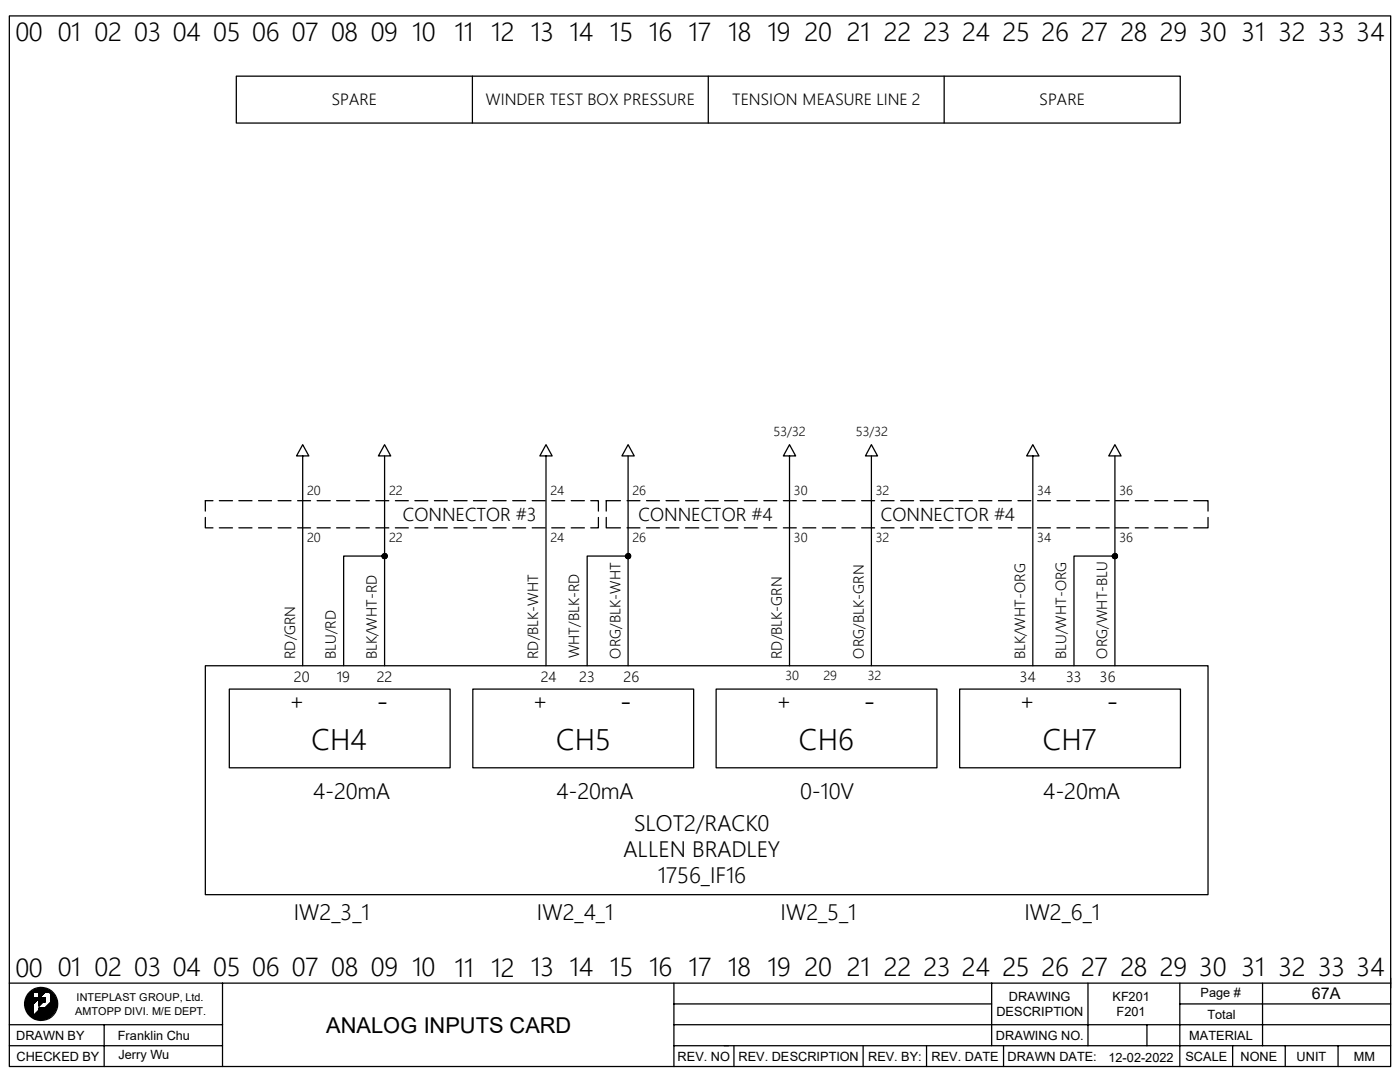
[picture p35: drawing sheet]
<svg xmlns="http://www.w3.org/2000/svg" width="279mm" height="216mm" viewBox="0 0 279 216" stroke-linecap="round" stroke-linejoin="round" font-family="sans-serif">
<defs><g id="words">
<g font-size="5.8">
<text x="75.1" y="142">-</text>
<text x="123.7" y="142">-</text>
<text x="172.3" y="142">-</text>
<text x="220.9" y="142">-</text>
<text x="62.2" y="149.7">CH4</text>
<text x="111" y="149.7">CH5</text>
<text x="159.4" y="149.7">CH6</text>
<text x="208.1" y="149.7">CH7</text>
</g>
<g font-size="5.1">
<text x="3.1" y="8.2">00</text>
<text x="11.5" y="8.2">01 02 03 04 05 06 07 08 09</text>
<text x="82.3" y="8.3">10</text>
<text x="90.7" y="8.3">11</text>
<text x="98.1" y="8.3">12</text>
<text x="106" y="8.2">13</text>
<text x="113.6" y="8.3">14</text>
<text x="121.7" y="8.2">15 16</text>
<text x="137.4" y="8.3">17</text>
<text x="145.3" y="8.2">18 19 20</text>
<text x="169" y="8.3">21</text>
<text x="176.4" y="8.2">22 23 24 25 26 27 28 29 30 31 32 33 34</text>
<text x="3.1" y="194.9">00</text>
<text x="11.5" y="194.8">01 02 03 04</text>
<text x="42.5" y="194.8">05 06 07 08 09 10</text>
<text x="90.7" y="194.9">11 12</text>
<text x="106" y="194.8">13</text>
<text x="113.6" y="194.8">14 15 16 17 18 19</text>
<text x="160.6" y="194.8">20</text>
<text x="169" y="194.8">21 22</text>
<text x="184.3" y="194.8">23</text>
<text x="192" y="194.8">24</text>
<text x="200.1" y="194.8">25 26</text>
<text x="215.8" y="194.8">27</text>
<text x="223.6" y="194.8">28 29 30</text>
<text x="247.8" y="194.8">31</text>
<text x="255.1" y="194.8">32 33 34</text>
</g>
<g font-size="4.4">
<text x="57.8" y="141.6">+</text>
<text x="106.3" y="141.6">+</text>
<text x="154.9" y="141.6">+</text>
<text x="203.5" y="141.6">+</text>
<text x="62.5" y="159.3">4-20mA</text>
<text x="111" y="159.3">4-20mA</text>
<text x="159.7" y="159.3">0-10V</text>
<text x="208.2" y="159.3">4-20mA</text>
<text x="126.6" y="165.7">SLOT2/RACK0</text>
<text x="124.4" y="170.9">ALLEN BRADLEY</text>
<text x="131.3" y="176.2">1756_IF16</text>
<text x="58.6" y="183.6">IW2_3_1</text>
<text x="107.2" y="183.6">IW2_4_1</text>
<text x="155.8" y="183.6">IW2_5_1</text>
<text x="204.4" y="183.6">IW2_6_1</text>
<text x="65.1" y="206">ANALOG INPUTS CARD</text>
</g>
<g font-size="3.6">
<text x="80.4" y="103.9">CONNECTOR #3</text>
<text x="127.4" y="103.9">CONNECTOR #4</text>
<text x="175.8" y="103.9">CONNECTOR #4</text>
</g>
<g font-size="3.2">
<text x="66.2" y="21">SPARE</text>
<text x="96.9" y="21">WINDER TEST BOX PRESSURE</text>
<text x="146.1" y="21">TENSION MEASURE LINE 2</text>
<text x="207.5" y="21">SPARE</text>
<text x="261.8" y="199.4">67A</text>
</g>
<g font-size="2.9">
<text x="58.9" y="131.6" transform="rotate(-90 58.9 131.6)">RD/GRN</text>
<text x="67" y="131.6" transform="rotate(-90 67 131.6)">BLU/RD</text>
<text x="75.2" y="131.6" transform="rotate(-90 75.2 131.6)">BLK/WHT-RD</text>
<text x="107.4" y="131.6" transform="rotate(-90 107.4 131.6)">RD/BLK-WHT</text>
<text x="115.6" y="131.4" transform="rotate(-90 115.6 131.4)">WHT/BLK-RD</text>
<text x="123.8" y="131.4" transform="rotate(-90 123.8 131.4)">ORG/BLK-WHT</text>
<text x="156" y="131.6" transform="rotate(-90 156 131.6)">RD/BLK-GRN</text>
<text x="172.4" y="131.4" transform="rotate(-90 172.4 131.4)">ORG/BLK-GRN</text>
<text x="204.6" y="131.6" transform="rotate(-90 204.6 131.6)">BLK/WHT-ORG</text>
<text x="212.8" y="131.6" transform="rotate(-90 212.8 131.6)">BLU/WHT-ORG</text>
<text x="221" y="131.4" transform="rotate(-90 221 131.4)">ORG/WHT-BLU</text>
<text x="58.7" y="136">20</text>
<text x="67.2" y="136">19</text>
<text x="75.2" y="136">22</text>
<text x="107.9" y="136">24</text>
<text x="115.6" y="136">23</text>
<text x="124.5" y="136">26</text>
<text x="203.5" y="136">34</text>
<text x="212.8" y="136">33</text>
<text x="219.5" y="136">36</text>
</g>
<g font-size="2.5">
<text x="154.4" y="86.9">53/32</text>
<text x="170.8" y="86.9">53/32</text>
<text x="61.3" y="98.8">20</text>
<text x="77.6" y="98.8">22</text>
<text x="109.9" y="98.8">24</text>
<text x="126.2" y="98.8">26</text>
<text x="158.5" y="98.8">30</text>
<text x="174.8" y="98.8">32</text>
<text x="207" y="98.8">34</text>
<text x="223.4" y="98.8">36</text>
<text x="61.3" y="108.2">20</text>
<text x="77.6" y="108.2">22</text>
<text x="109.9" y="108.2">24</text>
<text x="126.2" y="108.2">26</text>
<text x="158.5" y="108.2">30</text>
<text x="174.8" y="108.2">32</text>
<text x="207" y="108.2">34</text>
<text x="223.4" y="108.2">36</text>
<text x="156.8" y="135.7">30</text>
<text x="164.3" y="135.7">29</text>
<text x="173.2" y="135.7">32</text>
<text x="198.8" y="202.8">DESCRIPTION</text>
<text x="201.3" y="199.7">DRAWING</text>
<text x="222" y="199.7">KF201</text>
<text x="222.8" y="202.7">F201</text>
<text x="239.6" y="198.9">Page #</text>
<text x="241" y="203.3">Total</text>
<text x="3.2" y="207.5">DRAWN BY</text>
<text x="23.5" y="207.5">Franklin Chu</text>
<text x="198.8" y="207.5">DRAWING NO.</text>
<text x="237.3" y="207.5">MATERIAL</text>
<text x="3.3" y="211.6">CHECKED BY</text>
<text x="23.6" y="211.4">Jerry Wu</text>
<text x="135.2" y="211.6">REV. NO REV. DESCRIPTION</text>
<text x="173.2" y="211.6">REV. BY:</text>
<text x="185.9" y="211.6">REV. DATE</text>
<text x="201.1" y="211.6">DRAWN DATE:</text>
<text x="221.2" y="211.9">12-02-2022</text>
<text x="236.6" y="211.6">SCALE</text>
<text x="247.6" y="211.6">NONE</text>
<text x="258.7" y="211.6">UNIT</text>
<text x="270.2" y="211.6">MM</text>
</g>
<g font-size="2.2">
<text x="15" y="202.4">AMTOPP DIVI. M/E DEPT.</text>
<text x="15.3" y="199.8">INTEPLAST GROUP, Ltd.</text>
</g>
</g></defs>
<g fill="none" stroke="#000" stroke-width=".25">
<path d="M1.9 3.2h275.6v209.6h-275.6zM47.2 15.2h188.3v9.4h-188.3zM94.3 15.2v9.4M141.4 15.2v9.4M188.4 15.2v9.4M42.5 99.9h-1.5v2.1M43.8 99.9h2.6M47.7 99.9h2.6M51.6 99.9h2.6M55.5 99.9h2.6M59.4 99.9h2.6M60.4 91h1.2l-1.2-2.3-1.2 2.3h1.2v41.8"/>
<path d="M63.3 99.9h2.6M67.2 99.9h2.6M71.1 99.9h2.6M75 99.9h2.6M76.8 88.7l1.2 2.3h-2.5zM76.8 91v41.8M78.9 99.9h2.6M82.8 99.9h2.6M86.7 99.9h2.6M90.6 99.9h2.6M94.5 99.9h2.6M98.4 99.9h2.6"/>
<path d="M102.3 99.9h2.6M106.2 99.9h2.6M109 91h1.2l-1.2-2.3-1.3 2.3h1.3v41.8M110.1 99.9h2.6M114 99.9h2.6M117.9 99.9h1.5v2.1M123.8 99.9h-2.8v2.1M125.1 99.9h2.6M125.3 88.7l1.3 2.3h-2.5zM125.3 91v41.8M129 99.9h2.6M132.9 99.9h2.6"/>
<path d="M136.8 99.9h2.6M140.7 99.9h2.6M144.6 99.9h2.6M148.5 99.9h2.6M152.4 99.9h2.6M156.3 99.9h2.6M157.6 91h1.2l-1.2-2.3-1.3 2.3h1.3v41.8M160.2 99.9h2.6M164.1 99.9h2.7M168 99.9h2.6M172 99.9h2.5M173.9 88.7l1.2 2.3h-2.4z"/>
<path d="M173.9 91v41.8M175.9 99.9h2.5M179.7 99.9h2.6M183.6 99.9h2.6M187.5 99.9h2.7M191.4 99.9h2.7M195.3 99.9h2.7M199.3 99.9h2.5M203.2 99.9h2.5M206.1 91h1.2l-1.2-2.3-1.2 2.3h1.2v41.8M207.1 99.9h2.5M210.9 99.9h2.6"/>
<path d="M214.8 99.9h2.7M218.7 99.9h2.7M222.5 88.7l1.2 2.3h-2.4zM222.5 91v41.8M222.6 99.9h2.7M226.6 99.9h2.6M230.5 99.9h2.5M234.4 99.9h2.5M238.3 99.9h2.8v2.1M41 103.3v2h1.5M43.8 105.3h2.6M47.7 105.3h2.6"/>
<path d="M51.6 105.3h2.6M55.5 105.3h2.6M59.4 105.3h2.6M63.3 105.3h2.6M67.2 105.3h2.6M71.1 105.3h2.6M75 105.3h2.6M76.7 110.4l-.5 .5M76.8 111h-8.2v21.8M76.9 110.4l-.7 .7M77 110.5l-.7 .7M77.1 110.6l-.7 .7"/>
<path d="M77.2 110.7l-.7 .7M77.2 111.2l-.2 .2M77.3 110.8l-.7 .7M77.3 111l-.5 .5M78.9 105.3h2.6M82.8 105.3h2.6M86.7 105.3h2.6M90.6 105.3h2.6M94.5 105.3h2.6M98.4 105.3h2.6M102.3 105.3h2.6M106.2 105.3h2.6"/>
<path d="M110.1 105.3h2.6M114 105.3h2.6M119.4 103.3v2h-1.5M121 103.3v2h2.8M125.1 105.3h2.6M125.3 110.4l-.5 .5M125.3 111h-8.1v21.8M125.5 110.4l-.7 .7M125.6 110.5l-.7 .7M125.7 110.6l-.7 .7M125.8 110.7l-.7 .7M125.8 111.2l-.2 .2"/>
<path d="M125.9 110.8l-.7 .7M125.9 111l-.6 .5M129 105.3h2.6M132.9 105.3h2.6M136.8 105.3h2.6M140.7 105.3h2.6M144.6 105.3h2.6M148.5 105.3h2.6M152.4 105.3h2.6M156.3 105.3h2.6M160.2 105.3h2.6M164.1 105.3h2.7"/>
<path d="M168 105.3h2.6M172 105.3h2.5M175.9 105.3h2.5M179.7 105.3h2.6M183.6 105.3h2.6M187.5 105.3h2.7M191.4 105.3h2.7M195.3 105.3h2.7M199.3 105.3h2.5M203.2 105.3h2.5M207.1 105.3h2.5M210.9 105.3h2.6"/>
<path d="M214.8 105.3h2.7M218.7 105.3h2.7M222.4 110.4l-.4 .5M222.5 111h-8.2v21.8M222.6 105.3h2.7M222.6 110.4l-.6 .7M222.8 110.5l-.8 .7M222.8 110.6l-.7 .7M222.9 110.7l-.7 .7M223 111.2l-.2 .2M223 110.8l-.7 .7M223 111l-.5 .5"/>
<path d="M226.6 105.3h2.6M230.5 105.3h2.5M234.4 105.3h2.5M241.1 103.3v2h-2.8M41 132.8h200.1v45.7h-200.1zM45.8 137.5h44v15.7h-44zM94.4 137.5h44v15.7h-44zM142.9 137.5h44.1v15.7h-44.1zM191.5 137.5h44.1v15.7h-44.1zM1.9 196.2h275.6M6.2 198l-.4 .4M6.5 197.8l-.9 .8"/>
<path d="M6.6 198.1l-1.4 1.4M6.6 198.2l-1.4 1.4M6.6 198.2l-1.4 1.5M6.6 198.3l-1.4 1.5M6.6 198.3l-1.4 1.6M6.6 198.4l-1.4 1.5M6.6 198.6l-1.5 1.6M6.6 198.7l-1.5 1.5M6.6 198.8l-1.5 1.5M6.6 198.8l-1.5 1.6M6.6 198.9l-1.5 1.5 1.5-1.4M6.6 199l-1.5 1.6"/>
<path d="M6.6 199.1l-1.5 1.5M6.6 199.2l-1.5 1.5M6.7 197.7l-1.2 1.1M6.8 199.2l-1.6 1.6M6.8 197.6l-1.3 1.4M6.9 199.2l-1.7 1.7M6.9 197.5l-1.5 1.6M7 199.2l-1.8 1.8M7.1 197.5l-1.8 1.7M7.1 199.2l-1.9 1.9M7.2 197.4l-1.9 1.9M7.2 198l.8-.7-.8 .7"/>
<path d="M7.2 199.2l-2 1.9M7.2 199.2l-2 2M7.3 197.4l-2.1 2M7.3 199.2l-2.1 2.1M7.4 197.4l-.7 .6M7.4 199.2l-2.1 2.1 2.2-2.1M7.5 197.4l-.7 .6M7.5 197.3l-.6 .7M7.5 199.2l-2.2 2.2M7.6 199.2l-2.3 2.3M7.6 197.3l-.7 .7M7.7 197.3l-.7 .7"/>
<path d="M7.8 199.1l1.6-1.6-4.1 4M7.8 197.3l-.7 .7M7.8 198.6l1.3-1.2-1.3 1.3M7.8 197.8v1.3h-1.3M7.9 197.3l-.8 .7M7.9 199.1v.1M8 199.2l-.2 .1M8 199.1l-.2 .2M8.1 197.3l-.8 .7M8.1 199.1l-.3 .3 .3-.2M8.2 197.2l-.8 .8M8.2 199.1l-.4 .4"/>
<path d="M8.2 197.2l-.7 .8M8.2 199.2l-.4 .4M8.3 197.3l-.8 .7M8.3 199.1l-.5 .5 .5-.4M8.4 197.3l-.8 .7M8.4 199.1l-.6 .6M8.4 197.3l-.7 .7M8.4 199.2l-.6 .6M8.5 197.3l-.8 .7M8.5 199.1l-.7 .8M8.6 199.2l-.8 .7M8.6 199.1l-.8 .8"/>
<path d="M8.6 197.3l-.8 .8M8.6 199.2l-.8 .8M8.7 197.3l-.9 .9M8.7 199.1l-.9 1M8.8 199.1l-1 1 1-.9M8.8 197.3l-1 1M8.9 199.1l-1.1 1.1M8.9 197.3l-1.1 1.1M8.9 199.1l-1.1 1.1 1.1-1M8.9 197.4l-1.1 1.1 1.2-1.1M9 199.4l-1.2 1.2M9 199.5l-1.2 1.2"/>
<path d="M9 199.7l-.3 .2M9 199.9h-.2M9 199.1l-1.2 1.2 1.2-1.1M9 199.1l-1.2 1.3 1.2-1.2M9 199.2l-1.2 1.2 1.2-1.1M9 199.3l-1.2 1.2 1.2-1.1M9 199.3l-1.2 1.3M9 199.4l-1.2 1.3M9 199.5l-.4 .4M9 199.7l-.2 .2 .2-.3-.3 .3M9 199.8v.1M9 199.1h-1.2v1.6l.8-.8"/>
<path d="M9 199.1v.8h-.4M9.1 197.4l-1.3 1.4M9.3 197.4l-1.5 1.5M9.3 197.4l-1.5 1.6M9.4 197.5l-4 4.1 2.3-2.4M9.5 197.5l-.5 .5M9.6 197.6l-.5 .4M9.7 198l.2-.2-.2 .2M9.7 197.6l-.5 .4M9.7 197.7l-.4 .3M9.7 197.7l-.3 .3M9.8 197.7l-.4 .3"/>
<path d="M9.8 197.7l-.3 .3M9.8 198l.2-.1-.1 .1M9.9 197.9l.3 .3M9.9 197.7l-.3 .3M10 197.8l-.2 .2M10 198.1l.2-.1-.2 .2M10.1 197.9l-.2 .2 .2-.1M10.1 199.9l.9-.8-4.1 4.1M10.2 198l-.1 .2 .2-.1M10.3 198.2v1.7l-1.3 1.3h-1.2v.4l-1.3 1.2M10.3 198.1l-.2 .2M10.3 198.1l-.2 .3"/>
<path d="M10.4 198.2l-.3 .2M10.4 198.2l-.3 .4M10.5 198.3l-.4 .4M10.5 198.3l-.4 .5M10.6 198.4l-.5 .4M10.6 198.4l-.5 .5M10.6 198.5l-.5 .5M10.7 198.5l-.6 .6 .6-.6M10.7 198.6l-.6 .6M10.8 198.6l-.7 .6M10.8 198.7l-.7 .6M10.8 198.7l-.7 .7"/>
<path d="M10.8 198.8l-.7 .7M10.9 198.8l-.8 .8M10.9 198.9l-.8 .7M10.9 198.9l-.8 .8M11 199l-.9 .8M11 199l-.9 .9M11 199.1l-4 4.1M11 199.2l-3.9 4M11.1 199.3l-3.9 3.9M11.1 199.4l-3.9 3.8M11.1 199.4l-3.8 3.9M11.1 199.5l-3.7 3.8 3.8-3.7"/>
<path d="M11.2 199.7l-3.6 3.6M11.2 199.8l-3.6 3.6M11.2 199.8l-3.5 3.6M11.2 199.9l-3.5 3.5M11.3 199.9l-3.5 3.5M44.4 196.2v8.3M134.5 196.2v16.6M197.9 196.2v12.5M217.1 196.2v12.5M235.5 196.2v16.6M252 196.2v12.5M277.5 195.2v1.9"/>
<path d="M1.9 204.5h42.5M1.9 208.7h42.5M5.1 200l1.5-1.5-1.5 1.6M6.6 200.4l-1.2 1.3M6.6 200.5l-1.1 1.3M6.6 200.7l-1.1 1.1M6.6 200.7l-1.1 1.2M6.6 200.9l-1 1.1M6.6 201l-1 1M6.6 201.1l-.9 1M6.6 201.2l-.9 .9 .9-.8M6.6 201.3l-.8 .9"/>
<path d="M6.6 201.4l-.8 .9M6.6 201.6l-.7 .8M6.6 201.7l-.7 .7M6.6 201.9l-.6 .6M6.6 202l-.5 .6M6.6 202.1l-.5 .5M6.6 200.4l-1.2 1.2M6.6 201.5l-.8 .8M6.6 201.8l-.6 .6M6.6 201.8l-.6 .7M6.6 201.9l-.5 .7M6.6 202.1l-.4 .5"/>
<path d="M6.6 202.2l-.4 .5 .4-.4M6.6 202.4l-.3 .3M6.6 202.4l-.3 .4M6.6 202.6l-.2 .2M7.5 203.3l3.7-3.7-3.7 3.7M7.8 201.1h.1M7.9 201.1l-.1 .1M8 201.1l-.2 .2M8.2 201.1l-.4 .4M8.3 201.1l-1.9 1.8M8.3 201.1l-1.8 1.8M8.4 201.1l-1.8 1.8 1.9-1.8"/>
<path d="M8.6 201.1l-2 1.9M8.7 201.1l-2 1.9M8.7 201.1l-1.9 2M8.8 201.1l-2 2M8.9 201.1l-2 2M10.7 202.1l-.7 .7M10.8 201.9l-1 1M10.9 201.8l-1.2 1.2M11 201.6l-1.5 1.5M11 201.5l-1.6 1.7M11.1 201.3l-1.9 1.9M11.1 201.4l-1.8 1.8"/>
<path d="M11.1 201.2l-2 2.1M11.2 201l-2.3 2.3M11.2 201.1l-2.2 2.2M11.2 200.8l-2.6 2.6M11.2 200.8l-2.5 2.6M11.2 200.9l-2.4 2.4M11.3 200l-3.4 3.4M11.3 200.1l-3.4 3.3M11.3 200.1l-3.3 3.3M11.3 200.2l-3.3 3.2M11.3 200.3l-3.2 3.1M11.3 200.3l-3.1 3.1 3.1-3"/>
<path d="M11.3 200.4l-3 3M11.3 200.5l-2.9 2.9M11.3 200.6l-2.8 2.8M11.3 200.7l-2.7 2.7M20.8 204.5v8.3M44.4 204.5v8.3M134.5 204.5h143M134.5 208.7h143M134.5 200.3h63.4M146.5 208.7v4.1M172.3 208.7v4.1M184.9 208.7v4.1"/>
<path d="M200.3 208.7v4.1M228.9 204.5v4.2M235.5 200.3h42M246 208.7v4.1M256.5 208.7v4.1M267 208.7v4.1"/>
<circle cx="76.8" cy="111" r=".51"/>
<circle cx="125.4" cy="111" r=".51"/>
<circle cx="222.5" cy="111" r=".51"/>
<circle cx="8.2" cy="200.3" r="3.3"/>
</g>
<use href="#words"/>
</svg>
